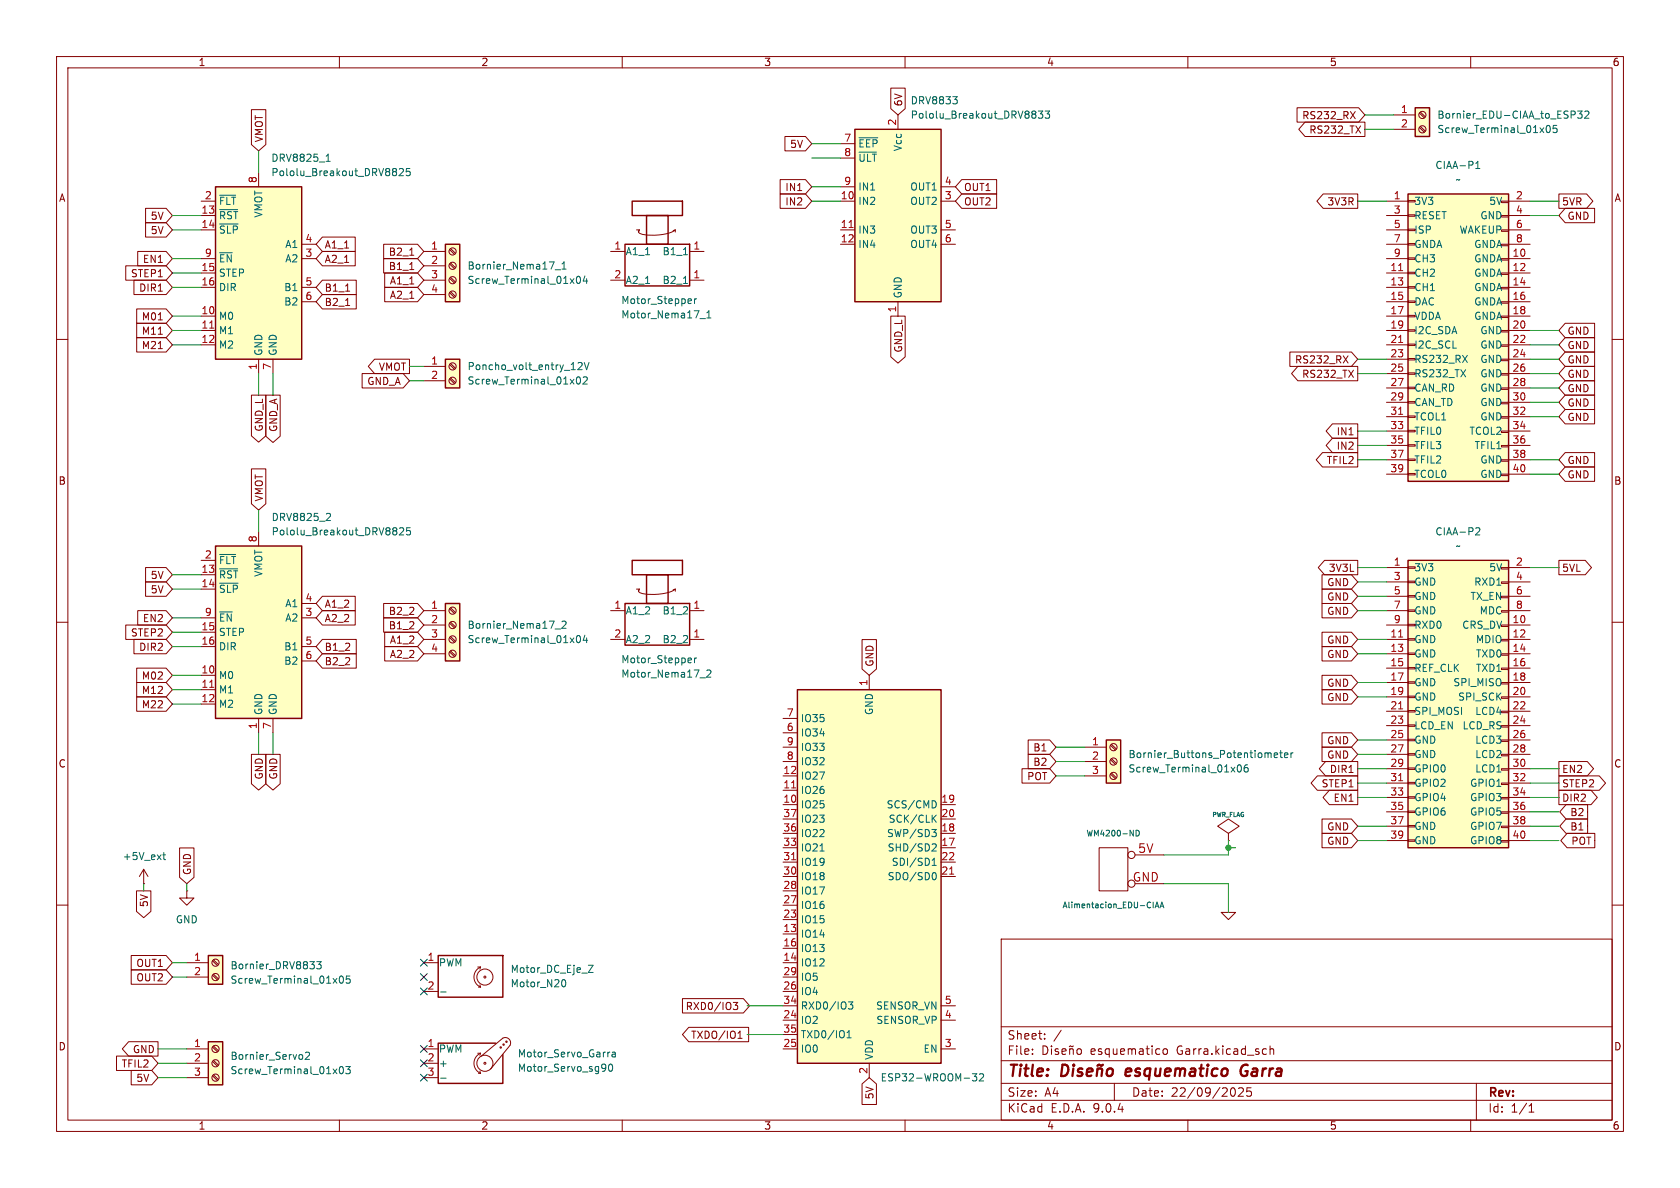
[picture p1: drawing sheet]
<svg xmlns="http://www.w3.org/2000/svg" width="297mm" height="210mm" viewBox="0 0 297 210" stroke-linecap="round" stroke-linejoin="round" font-family="sans-serif">
<defs><g id="words">
<g font-size="2.8" fill="#840000">
<text x="178" y="190.9">Title:</text>
<text x="199.9" y="190.9">esquematico</text>
<text x="221" y="190.9">Garra</text>
</g>
<g font-size="2.1" fill="#a90000">
<text x="200.2" y="156">GND</text>
<text x="201.1" y="150.9">5V</text>
</g>
<g font-size="2.1" fill="#840000">
<text x="178" y="184">Sheet:</text>
<text x="178" y="186.7">File:</text>
<text x="192.8" y="186.7">esquematico</text>
<text x="208.2" y="186.7">Garra.kicad_sch</text>
<text x="178" y="196.9">KiCad</text>
<text x="178" y="194.1">Size:</text>
<text x="184.7" y="194.1">A4</text>
<text x="185.7" y="196.9">E.D.A.</text>
<text x="193.3" y="196.9">9.0.4</text>
<text x="200" y="194.1">Date:</text>
<text x="207" y="194.1">22/09/2025</text>
<text x="263" y="194.3">Rev:</text>
<text x="263" y="196.9">Id:</text>
<text x="267.1" y="196.9">1/1</text>
</g>
<g font-size="1.8" fill="#840000">
<text x="35" y="11.9">1</text>
<text x="85" y="11.9">2</text>
<text x="135" y="11.9">3</text>
<text x="185" y="11.9">4</text>
<text x="235" y="11.9">5</text>
<text x="285" y="11.9">6</text>
<text x="159.7" y="18.9" transform="rotate(-90 159.7 18.9)">6V</text>
<text x="230.1" y="21.3">RS232_RX</text>
<text x="231.4" y="23.8">RS232_TX</text>
<text x="46.7" y="25.2" transform="rotate(-90 46.7 25.2)">VMOT</text>
<text x="139.6" y="26.4">5V</text>
<text x="10.3" y="35.9">A</text>
<text x="138.7" y="34">IN1</text>
<text x="170.3" y="34">OUT1</text>
<text x="285.3" y="35.9">A</text>
<text x="26.5" y="41.6">5V</text>
<text x="26.5" y="39.1">5V</text>
<text x="138.7" y="36.5">IN2</text>
<text x="170.3" y="36.5">OUT2</text>
<text x="234.6" y="36.5">3V3R</text>
<text x="276.1" y="36.5">5VR</text>
<text x="277" y="39.1">GND</text>
<text x="25.2" y="46.7">EN1</text>
<text x="57.3" y="46.7">A2_1</text>
<text x="57.3" y="44.1">A1_1</text>
<text x="68.6" y="47.9">B1_1</text>
<text x="68.6" y="45.4">B2_1</text>
<text x="23" y="49.2">STEP1</text>
<text x="24.5" y="51.8">DIR1</text>
<text x="57.3" y="51.8">B1_1</text>
<text x="68.8" y="50.5">A1_1</text>
<text x="68.8" y="53">A2_1</text>
<text x="25" y="59.4">M11</text>
<text x="25" y="56.8">M01</text>
<text x="57.3" y="54.3">B2_1</text>
<text x="277" y="59.4">GND</text>
<text x="25" y="61.9">M21</text>
<text x="66.9" y="65.7">VMOT</text>
<text x="159.7" y="62.4" transform="rotate(-90 159.7 62.4)">GND_L</text>
<text x="228.8" y="64.5">RS232_RX</text>
<text x="277" y="61.9">GND</text>
<text x="277" y="64.5">GND</text>
<text x="64.8" y="68.3">GND_A</text>
<text x="230.1" y="67">RS232_TX</text>
<text x="277" y="67">GND</text>
<text x="277" y="69.5">GND</text>
<text x="46.7" y="76.4" transform="rotate(-90 46.7 76.4)">GND_L</text>
<text x="49.2" y="76.5" transform="rotate(-90 49.2 76.5)">GND_A</text>
<text x="236.2" y="77.2">IN1</text>
<text x="277" y="74.6">GND</text>
<text x="277" y="72.1">GND</text>
<text x="234.5" y="82.2">TFIL2</text>
<text x="236.2" y="79.7">IN2</text>
<text x="277" y="82.2">GND</text>
<text x="10.3" y="85.9">B</text>
<text x="46.7" y="88.7" transform="rotate(-90 46.7 88.7)">VMOT</text>
<text x="277" y="84.8">GND</text>
<text x="285.3" y="85.9">B</text>
<text x="234.8" y="101.3">3V3L</text>
<text x="276.1" y="101.3">5VL</text>
<text x="26.5" y="102.6">5V</text>
<text x="26.5" y="105.1">5V</text>
<text x="57.3" y="107.6">A1_2</text>
<text x="234.5" y="103.8">GND</text>
<text x="234.5" y="106.4">GND</text>
<text x="23" y="112.7">STEP2</text>
<text x="25.2" y="110.2">EN2</text>
<text x="57.3" y="110.2">A2_2</text>
<text x="68.6" y="111.4">B1_2</text>
<text x="68.6" y="108.9">B2_2</text>
<text x="68.8" y="114">A1_2</text>
<text x="234.5" y="114">GND</text>
<text x="234.5" y="108.9">GND</text>
<text x="24.5" y="115.3">DIR2</text>
<text x="57.3" y="115.3">B1_2</text>
<text x="57.3" y="117.8">B2_2</text>
<text x="68.8" y="116.5">A2_2</text>
<text x="154.6" y="118" transform="rotate(-90 154.6 118)">GND</text>
<text x="234.5" y="116.5">GND</text>
<text x="25" y="125.4">M22</text>
<text x="25" y="122.9">M12</text>
<text x="25" y="120.3">M02</text>
<text x="234.5" y="121.6">GND</text>
<text x="234.5" y="124.1">GND</text>
<text x="234.5" y="131.8">GND</text>
<text x="10.3" y="135.9">C</text>
<text x="46.7" y="137.9" transform="rotate(-90 46.7 137.9)">GND</text>
<text x="49.2" y="137.9" transform="rotate(-90 49.2 137.9)">GND</text>
<text x="182.6" y="135.6">B2</text>
<text x="182.6" y="133">B1</text>
<text x="234.5" y="134.3">GND</text>
<text x="235" y="136.8">DIR1</text>
<text x="276.1" y="136.8">EN2</text>
<text x="285.3" y="135.9">C</text>
<text x="181.5" y="138.1">POT</text>
<text x="233.5" y="139.4">STEP1</text>
<text x="235.7" y="141.9">EN1</text>
<text x="276.1" y="141.9">DIR2</text>
<text x="276.1" y="139.4">STEP2</text>
<text x="234.5" y="147">GND</text>
<text x="234.5" y="149.5">GND</text>
<text x="277.5" y="144.5">B2</text>
<text x="277.5" y="147">B1</text>
<text x="277.7" y="149.5">POT</text>
<text x="34" y="154.8" transform="rotate(-90 34 154.8)">GND</text>
<text x="26.4" y="160.5" transform="rotate(-90 26.4 160.5)">5V</text>
<text x="24" y="173.7">OUT2</text>
<text x="24" y="171.1">OUT1</text>
<text x="121.1" y="178.8">RXD0/IO3</text>
<text x="10.3" y="185.9">D</text>
<text x="122.1" y="183.8">TXDO/IO1</text>
<text x="285.3" y="185.9">D</text>
<text x="21.4" y="188.9">TFIL2</text>
<text x="23.4" y="186.4">GND</text>
<text x="24" y="191.5">5V</text>
<text x="154.6" y="194.4" transform="rotate(-90 154.6 194.4)">5V</text>
<text x="35" y="199.9">1</text>
<text x="85" y="199.9">2</text>
<text x="135" y="199.9">3</text>
<text x="185" y="199.9">4</text>
<text x="235" y="199.9">5</text>
<text x="285" y="199.9">6</text>
</g>
<g font-size="1.8" fill="#a90000">
<text x="158.5" y="22.3" transform="rotate(-90 158.5 22.3)">2</text>
<text x="247.6" y="20.1">1</text>
<text x="247.6" y="22.6">2</text>
<text x="149.2" y="25.1">7</text>
<text x="149.2" y="27.7">8</text>
<text x="36.1" y="35.3">2</text>
<text x="45.5" y="32.5" transform="rotate(-90 45.5 32.5)">8</text>
<text x="148.5" y="35.3">10</text>
<text x="149.2" y="32.8">9</text>
<text x="166.9" y="32.8">4</text>
<text x="166.9" y="35.3">3</text>
<text x="246.3" y="35.3">1</text>
<text x="267.9" y="35.3">2</text>
<text x="35.5" y="37.8">13</text>
<text x="35.5" y="40.4">14</text>
<text x="148.5" y="40.4">11</text>
<text x="166.9" y="40.4">5</text>
<text x="246.3" y="37.8">3</text>
<text x="246.3" y="40.4">5</text>
<text x="267.9" y="37.8">4</text>
<text x="267.9" y="40.4">6</text>
<text x="36.1" y="45.5">9</text>
<text x="53.9" y="42.9">4</text>
<text x="53.9" y="45.5">3</text>
<text x="76.1" y="44.2">1</text>
<text x="76.1" y="46.7">2</text>
<text x="108.5" y="44.2">1</text>
<text x="122.5" y="44.2">1</text>
<text x="148.5" y="42.9">12</text>
<text x="166.9" y="42.9">6</text>
<text x="246.3" y="42.9">7</text>
<text x="246.3" y="45.5">9</text>
<text x="267.3" y="45.5">10</text>
<text x="267.9" y="42.9">8</text>
<text x="35.5" y="48">15</text>
<text x="35.5" y="50.5">16</text>
<text x="53.9" y="50.5">5</text>
<text x="53.9" y="53.1">6</text>
<text x="76.1" y="49.3">3</text>
<text x="76.1" y="51.8">4</text>
<text x="108.5" y="49.3">2</text>
<text x="122.5" y="49.3">1</text>
<text x="245.7" y="48">11</text>
<text x="245.7" y="50.5">13</text>
<text x="245.7" y="53.1">15</text>
<text x="267.3" y="48">12</text>
<text x="267.3" y="50.5">14</text>
<text x="267.3" y="53.1">16</text>
<text x="35.5" y="55.6">10</text>
<text x="35.5" y="58.2">11</text>
<text x="158.5" y="55.3" transform="rotate(-90 158.5 55.3)">1</text>
<text x="245.7" y="55.6">17</text>
<text x="245.7" y="58.2">19</text>
<text x="267.3" y="55.6">18</text>
<text x="267.3" y="58.2">20</text>
<text x="35.5" y="60.7">12</text>
<text x="45.5" y="65.5" transform="rotate(-90 45.5 65.5)">1</text>
<text x="48" y="65.5" transform="rotate(-90 48 65.5)">7</text>
<text x="76.1" y="64.5">1</text>
<text x="245.7" y="60.7">21</text>
<text x="245.7" y="63.2">23</text>
<text x="245.7" y="65.8">25</text>
<text x="267.3" y="60.7">22</text>
<text x="267.3" y="63.2">24</text>
<text x="267.3" y="65.8">26</text>
<text x="76.1" y="67.1">2</text>
<text x="245.7" y="68.3">27</text>
<text x="245.7" y="70.9">29</text>
<text x="267.3" y="68.3">28</text>
<text x="267.3" y="70.9">30</text>
<text x="245.7" y="73.4">31</text>
<text x="245.7" y="75.9">33</text>
<text x="267.3" y="73.4">32</text>
<text x="267.3" y="75.9">34</text>
<text x="245.7" y="78.5">35</text>
<text x="245.7" y="81">37</text>
<text x="245.7" y="83.6">39</text>
<text x="267.3" y="78.5">36</text>
<text x="267.3" y="81">38</text>
<text x="267.3" y="83.6">40</text>
<text x="45.5" y="96" transform="rotate(-90 45.5 96)">8</text>
<text x="35.5" y="101.3">13</text>
<text x="36.1" y="98.8">2</text>
<text x="246.3" y="100.1">1</text>
<text x="267.9" y="100.1">2</text>
<text x="35.5" y="103.9">14</text>
<text x="53.9" y="106.4">4</text>
<text x="76.1" y="107.7">1</text>
<text x="108.5" y="107.7">1</text>
<text x="122.5" y="107.7">1</text>
<text x="246.3" y="102.6">3</text>
<text x="246.3" y="105.2">5</text>
<text x="246.3" y="107.7">7</text>
<text x="267.9" y="102.6">4</text>
<text x="267.9" y="105.2">6</text>
<text x="267.9" y="107.7">8</text>
<text x="35.5" y="111.5">15</text>
<text x="36.1" y="109">9</text>
<text x="53.9" y="109">3</text>
<text x="76.1" y="110.2">2</text>
<text x="76.1" y="112.8">3</text>
<text x="108.5" y="112.8">2</text>
<text x="122.5" y="112.8">1</text>
<text x="245.7" y="112.8">11</text>
<text x="246.3" y="110.2">9</text>
<text x="267.3" y="110.2">10</text>
<text x="267.3" y="112.8">12</text>
<text x="35.5" y="114">16</text>
<text x="35.5" y="119.1">10</text>
<text x="53.9" y="114">5</text>
<text x="53.9" y="116.6">6</text>
<text x="76.1" y="115.3">4</text>
<text x="245.7" y="115.3">13</text>
<text x="245.7" y="117.9">15</text>
<text x="267.3" y="115.3">14</text>
<text x="267.3" y="117.9">16</text>
<text x="35.5" y="121.7">11</text>
<text x="35.5" y="124.2">12</text>
<text x="153.4" y="121.4" transform="rotate(-90 153.4 121.4)">1</text>
<text x="245.7" y="120.4">17</text>
<text x="245.7" y="122.9">19</text>
<text x="245.7" y="125.5">21</text>
<text x="267.3" y="120.4">18</text>
<text x="267.3" y="122.9">20</text>
<text x="267.3" y="125.5">22</text>
<text x="45.5" y="129" transform="rotate(-90 45.5 129)">1</text>
<text x="48" y="129" transform="rotate(-90 48 129)">7</text>
<text x="139" y="131.8">9</text>
<text x="139" y="129.3">6</text>
<text x="139" y="126.7">7</text>
<text x="193" y="131.8">1</text>
<text x="245.7" y="128">23</text>
<text x="245.7" y="130.6">25</text>
<text x="267.3" y="128">24</text>
<text x="267.3" y="130.6">26</text>
<text x="138.4" y="136.9">12</text>
<text x="139" y="134.4">8</text>
<text x="193" y="134.4">2</text>
<text x="193" y="136.9">3</text>
<text x="245.7" y="133.1">27</text>
<text x="245.7" y="135.6">29</text>
<text x="267.3" y="133.1">28</text>
<text x="267.3" y="135.6">30</text>
<text x="138.4" y="142">10</text>
<text x="138.4" y="139.4">11</text>
<text x="166.3" y="142">19</text>
<text x="245.7" y="138.2">31</text>
<text x="245.7" y="140.7">33</text>
<text x="245.7" y="143.3">35</text>
<text x="267.3" y="138.2">32</text>
<text x="267.3" y="140.7">34</text>
<text x="267.3" y="143.3">36</text>
<text x="138.4" y="149.6">33</text>
<text x="138.4" y="147.1">36</text>
<text x="138.4" y="144.5">37</text>
<text x="166.3" y="149.6">17</text>
<text x="166.3" y="147.1">18</text>
<text x="166.3" y="144.5">20</text>
<text x="245.7" y="145.8">37</text>
<text x="245.7" y="148.3">39</text>
<text x="267.3" y="145.8">38</text>
<text x="267.3" y="148.3">40</text>
<text x="138.4" y="154.7">30</text>
<text x="138.4" y="152.1">31</text>
<text x="166.3" y="154.7">21</text>
<text x="166.3" y="152.1">22</text>
<text x="138.4" y="159.8">27</text>
<text x="138.4" y="157.2">28</text>
<text x="138.4" y="167.4">16</text>
<text x="138.4" y="164.8">13</text>
<text x="138.4" y="162.3">23</text>
<text x="34.2" y="169.9">1</text>
<text x="34.2" y="172.5">2</text>
<text x="75.5" y="169.9">1</text>
<text x="138.4" y="172.5">29</text>
<text x="138.4" y="169.9">14</text>
<text x="75.5" y="175">2</text>
<text x="138.4" y="177.5">34</text>
<text x="138.4" y="175">26</text>
<text x="166.9" y="177.5">5</text>
<text x="34.2" y="185.2">1</text>
<text x="75.5" y="185.2">1</text>
<text x="138.4" y="185.2">25</text>
<text x="138.4" y="182.6">35</text>
<text x="138.4" y="180.1">24</text>
<text x="166.9" y="185.2">3</text>
<text x="166.9" y="180.1">4</text>
<text x="34.2" y="187.7">2</text>
<text x="34.2" y="190.2">3</text>
<text x="75.5" y="187.7">2</text>
<text x="75.5" y="190.2">3</text>
<text x="153.4" y="189.9" transform="rotate(-90 153.4 189.9)">2</text>
</g>
<g font-size="1.8" fill="#006464">
<text x="160.9" y="18.6">DRV8833</text>
<text x="160.9" y="21.2">Pololu_Breakout_DRV8833</text>
<text x="254" y="21.2">Bornier_EDU-CIAA_to_ESP32</text>
<text x="254" y="23.7">Screw_Terminal_01x05</text>
<text x="47.9" y="28.8">DRV8825_1</text>
<text x="151.6" y="26.3">~{EEP}</text>
<text x="151.6" y="28.8">~{ULT}</text>
<text x="159.6" y="26.8" transform="rotate(-90 159.6 26.8)">Vcc</text>
<text x="47.9" y="31.3">Pololu_Breakout_DRV8825</text>
<text x="151.6" y="33.9">IN1</text>
<text x="160.8" y="33.9">OUT1</text>
<text x="253.7" y="30.1">CIAA-P1</text>
<text x="257.3" y="32.6">~</text>
<text x="38.6" y="36.4">~{FLT}</text>
<text x="38.6" y="39">~{RST}</text>
<text x="38.6" y="41.5">~{SLP}</text>
<text x="46.6" y="38.6" transform="rotate(-90 46.6 38.6)">VMOT</text>
<text x="151.6" y="36.4">IN2</text>
<text x="151.6" y="41.5">IN3</text>
<text x="160.8" y="36.4">OUT2</text>
<text x="160.8" y="41.5">OUT3</text>
<text x="249.9" y="36.4">3V3</text>
<text x="249.9" y="39">RESET</text>
<text x="249.9" y="41.5">ISP</text>
<text x="257.9" y="41.5">WAKEUP</text>
<text x="261.6" y="39">GND</text>
<text x="263.2" y="36.4">5V</text>
<text x="38.6" y="46.6">~{EN}</text>
<text x="50.3" y="44">A1</text>
<text x="50.3" y="46.6">A2</text>
<text x="82.6" y="47.9">Bornier_Nema17_1</text>
<text x="110.5" y="45.3">A1_1</text>
<text x="117" y="45.3">B1_1</text>
<text x="151.6" y="44">IN4</text>
<text x="160.8" y="44">OUT4</text>
<text x="249.9" y="44">GNDA</text>
<text x="249.9" y="46.6">CH3</text>
<text x="260.5" y="44">GNDA</text>
<text x="260.5" y="46.6">GNDA</text>
<text x="38.6" y="49.1">STEP</text>
<text x="38.6" y="51.7">DIR</text>
<text x="50.1" y="51.7">B1</text>
<text x="82.6" y="50.4">Screw_Terminal_01x04</text>
<text x="109.7" y="53.9">Motor_Stepper</text>
<text x="110.5" y="50.4">A2_1</text>
<text x="117" y="50.4">B2_1</text>
<text x="159.6" y="52.8" transform="rotate(-90 159.6 52.8)">GND</text>
<text x="249.9" y="49.1">CH2</text>
<text x="249.9" y="51.7">CH1</text>
<text x="260.5" y="49.1">GNDA</text>
<text x="260.5" y="51.7">GNDA</text>
<text x="38.6" y="56.7">M0</text>
<text x="38.6" y="59.3">M1</text>
<text x="50.1" y="54.2">B2</text>
<text x="109.7" y="56.5">Motor_Nema17_1</text>
<text x="249.9" y="54.2">DAC</text>
<text x="249.9" y="56.7">VDDA</text>
<text x="249.9" y="59.3">I2C_SDA</text>
<text x="260.5" y="54.2">GNDA</text>
<text x="260.5" y="56.7">GNDA</text>
<text x="261.6" y="59.3">GND</text>
<text x="38.6" y="61.8">M2</text>
<text x="46.6" y="63" transform="rotate(-90 46.6 63)">GND</text>
<text x="49.1" y="63" transform="rotate(-90 49.1 63)">GND</text>
<text x="82.6" y="65.6">Poncho_volt_entry_12V</text>
<text x="249.9" y="61.8">I2C_SCL</text>
<text x="249.9" y="64.4">RS232_RX</text>
<text x="261.6" y="61.8">GND</text>
<text x="261.6" y="64.4">GND</text>
<text x="82.6" y="68.2">Screw_Terminal_01x02</text>
<text x="249.9" y="66.9">RS232_TX</text>
<text x="249.9" y="69.4">CAN_RD</text>
<text x="249.9" y="72">CAN_TD</text>
<text x="261.6" y="66.9">GND</text>
<text x="261.6" y="69.4">GND</text>
<text x="261.6" y="72">GND</text>
<text x="249.9" y="74.5">TCOL1</text>
<text x="249.9" y="77.1">TFIL0</text>
<text x="259.7" y="77.1">TCOL2</text>
<text x="261.6" y="74.5">GND</text>
<text x="249.9" y="79.6">TFIL3</text>
<text x="249.9" y="82.1">TFIL2</text>
<text x="260.6" y="79.6">TFIL1</text>
<text x="261.6" y="82.1">GND</text>
<text x="249.9" y="84.7">TCOL0</text>
<text x="261.6" y="84.7">GND</text>
<text x="47.9" y="92.3">DRV8825_2</text>
<text x="47.9" y="94.8">Pololu_Breakout_DRV8825</text>
<text x="253.7" y="94.8">CIAA-P2</text>
<text x="38.6" y="99.9">~{FLT}</text>
<text x="249.9" y="101.2">3V3</text>
<text x="257.3" y="97.4">~</text>
<text x="263.2" y="101.2">5V</text>
<text x="38.6" y="102.5">~{RST}</text>
<text x="38.6" y="105">~{SLP}</text>
<text x="46.6" y="102.1" transform="rotate(-90 46.6 102.1)">VMOT</text>
<text x="50.3" y="107.5">A1</text>
<text x="249.9" y="103.7">GND</text>
<text x="249.9" y="106.3">GND</text>
<text x="259.9" y="106.3">TX_EN</text>
<text x="260.5" y="103.7">RXD1</text>
<text x="38.6" y="110.1">~{EN}</text>
<text x="38.6" y="112.6">STEP</text>
<text x="50.3" y="110.1">A2</text>
<text x="82.6" y="111.4">Bornier_Nema17_2</text>
<text x="82.6" y="113.9">Screw_Terminal_01x04</text>
<text x="110.5" y="108.8">A1_2</text>
<text x="110.5" y="113.9">A2_2</text>
<text x="117" y="108.8">B1_2</text>
<text x="117" y="113.9">B2_2</text>
<text x="249.9" y="108.8">GND</text>
<text x="249.9" y="111.4">RXD0</text>
<text x="249.9" y="113.9">GND</text>
<text x="258.4" y="111.4">CRS_DV</text>
<text x="260.8" y="113.9">MDIO</text>
<text x="261.5" y="108.8">MDC</text>
<text x="38.6" y="115.2">DIR</text>
<text x="50.1" y="115.2">B1</text>
<text x="50.1" y="117.7">B2</text>
<text x="109.7" y="117.4">Motor_Stepper</text>
<text x="109.7" y="120">Motor_Nema17_2</text>
<text x="249.9" y="116.4">GND</text>
<text x="249.9" y="119">REF_CLK</text>
<text x="260.8" y="116.4">TXD0</text>
<text x="260.8" y="119">TXD1</text>
<text x="38.6" y="120.2">M0</text>
<text x="38.6" y="122.8">M1</text>
<text x="38.6" y="125.3">M2</text>
<text x="249.9" y="121.5">GND</text>
<text x="249.9" y="124.1">GND</text>
<text x="256.8" y="121.5">SPI_MISO</text>
<text x="257.7" y="124.1">SPI_SCK</text>
<text x="46.6" y="126.5" transform="rotate(-90 46.6 126.5)">GND</text>
<text x="49.1" y="126.5" transform="rotate(-90 49.1 126.5)">GND</text>
<text x="141.5" y="130.4">IO34</text>
<text x="141.5" y="127.9">IO35</text>
<text x="154.5" y="126.5" transform="rotate(-90 154.5 126.5)">GND</text>
<text x="249.9" y="126.6">SPI_MOSI</text>
<text x="249.9" y="129.1">LCD_EN</text>
<text x="249.9" y="131.7">GND</text>
<text x="258.5" y="129.1">LCD_RS</text>
<text x="260.7" y="126.6">LCD4</text>
<text x="260.7" y="131.7">LCD3</text>
<text x="141.5" y="135.5">IO32</text>
<text x="141.5" y="132.9">IO33</text>
<text x="199.4" y="134.2">Bornier_Buttons_Potentiometer</text>
<text x="199.4" y="136.8">Screw_Terminal_01x06</text>
<text x="249.9" y="134.2">GND</text>
<text x="249.9" y="136.8">GPIO0</text>
<text x="260.7" y="134.2">LCD2</text>
<text x="260.7" y="136.8">LCD1</text>
<text x="141.5" y="143.1">IO25</text>
<text x="141.5" y="140.6">IO26</text>
<text x="141.5" y="138">IO27</text>
<text x="156.6" y="143.1">SCS/CMD</text>
<text x="249.9" y="139.3">GPIO2</text>
<text x="249.9" y="141.8">GPIO4</text>
<text x="259.8" y="139.3">GPIO1</text>
<text x="259.8" y="141.8">GPIO3</text>
<text x="141.5" y="148.2">IO22</text>
<text x="141.5" y="145.6">IO23</text>
<text x="156.7" y="148.2">SWP/SD3</text>
<text x="157" y="145.6">SCK/CLK</text>
<text x="249.9" y="144.4">GPIO6</text>
<text x="249.9" y="146.9">GND</text>
<text x="249.9" y="149.5">GND</text>
<text x="259.8" y="144.4">GPIO5</text>
<text x="259.8" y="146.9">GPIO7</text>
<text x="259.8" y="149.5">GPIO8</text>
<text x="21.6" y="152.2">+5V_ext</text>
<text x="141.5" y="155.8">IO18</text>
<text x="141.5" y="153.3">IO19</text>
<text x="141.5" y="150.7">IO21</text>
<text x="156.8" y="155.8">SDO/SD0</text>
<text x="156.8" y="150.7">SHD/SD2</text>
<text x="157.6" y="153.3">SDI/SD1</text>
<text x="141.5" y="160.9">IO16</text>
<text x="141.5" y="158.3">IO17</text>
<text x="31" y="163.4">GND</text>
<text x="141.5" y="166">IO14</text>
<text x="141.5" y="163.4">IO15</text>
<text x="40.6" y="171.6">Bornier_DRV8833</text>
<text x="77.5" y="171">PWM</text>
<text x="90.2" y="172.2">Motor_DC_Eje_Z</text>
<text x="141.5" y="173.6">IO5</text>
<text x="141.5" y="171">IO12</text>
<text x="141.5" y="168.5">IO13</text>
<text x="40.6" y="174.1">Screw_Terminal_01x05</text>
<text x="90.2" y="174.7">Motor_N20</text>
<text x="141.5" y="178.7">RXD0/IO3</text>
<text x="141.5" y="176.1">IO4</text>
<text x="154.8" y="178.7">SENSOR_VN</text>
<text x="141.5" y="183.7">TXD0/IO1</text>
<text x="141.5" y="181.2">IO2</text>
<text x="154.8" y="181.2">SENSOR_VP</text>
<text x="40.6" y="187.6">Bornier_Servo2</text>
<text x="40.6" y="190.1">Screw_Terminal_01x03</text>
<text x="77.5" y="186.3">PWM</text>
<text x="77.5" y="188.8">+</text>
<text x="91.4" y="189.7">Motor_Servo_sg90</text>
<text x="91.4" y="187.1">Motor_Servo_Garra</text>
<text x="141.5" y="186.3">IO0</text>
<text x="154.5" y="187.5" transform="rotate(-90 154.5 187.5)">VDD</text>
<text x="155.6" y="191.4">ESP32-WROOM-32</text>
<text x="163.2" y="186.3">EN</text>
</g>
<g font-size="1.4" fill="#006464">
<text x="192" y="148.1">WM4200-ND</text>
<text x="187.7" y="160.8">Alimentacion_EDU-CIAA</text>
</g>
<text font-size="1.1" fill="#006464" x="214.2" y="144.6">PWR_FLAG</text>
</g></defs>
<g fill="none" stroke="#840000" stroke-width=".18">
<path d="M10 10h277v190h-277zM12 12h273v186h-273zM60 10v2M110 10v2M160 10v2M210 10v2M260 10v2M10 60h2M285 60h2M10 110h2M285 110h2M10 160h2"/>
<path d="M177 166h108v32h-108zM285 160h2M60 198v2M110 198v2M160 198v2M177 194.5h108M177 191.5h108M177 187.5h108M177 181.5h108M182.5 186.3v.1M182.5 185.5v.1M184.4 184.9a.76 .76 0 0 1 .9 .7 .76 .76 0 0 1-.9 .8z"/>
<path d="M184.7 183.6v.1M184.7 182.8v.1M185.9 184.9v.1M185.9 185.4v1M187.1 185.5l-.4-.1-.2 .2 .1 .2 .5 .2v.3h-.6M187.6 182.1l-1.3 2M187.7 185.9l.8-.1-.1-.3-.4-.1-.3 .2 .1 .7h.6M189.1 185.5l.2-.1 .4 .1v.9M189.1 185.4v1M189.7 184.9l-.2 .1-.3-.1-.2 .1M190.5 185.5l.4-.1 .3 .3v.4l-.3 .3-.4-.1-.1-.2v-.4zM197 191.5v3"/>
<path d="M205.7 185.5l.4-.1 .3 .3v.4l-.3 .3-.4-.1-.1-.2v-.4zM210 198v2M218 192.3a.94 .94 0 0 1 0 1.5M219 192.4l.5-.1 .2 .1 .1 .3-.9 1.1h.9M221.2 192.3h-.7l-.1 .7 .2-.1h.5l.1 .3v.5l-.2 .1-.6-.1M224.5 185.5l.2-.1 .4 .1 .1 .9M224.5 184.9v1.5M260 198v2M261 191.5v6.5M270.3 196.6h.9M270.3 195.5l.4-.4v1.5"/>
</g>
<g fill="none" stroke="#840000" stroke-width=".4">
<path d="M187.8 188.2h.5a1.08 1.08 0 0 1 .6 1.1 1.08 1.08 0 0 1-.8 .9h-.5zM189.8 188.9l-.2 1.3M189.8 188.2v.2M189.8 188.2l-.1 .1 .1 .1M189.8 188.2l.1 .1-.1 .1M191.4 189a.49 .49 0 0 0-.8 .3v.1l.7 .2v.3l-.3 .3-.5-.1M192.1 189.5l1-.1v-.4l-.2-.1-.6 .1-.2 .9 .2 .3 .6-.1M194 189.1a.49 .49 0 0 1 .9 .1l-.2 1M194 188.9l-.1 1.3M195 188.2l-.3 .2-.4-.2-.3 .2M195.8 189.1a.52 .52 0 0 1 .6-.2 .52 .52 0 0 1 .4 .4l-.1 .5a.55 .55 0 0 1-.5 .4 .55 .55 0 0 1-.6-.4zM199.2 189l-.2 .9 .2 .3"/>
<path d="M200 189.4l-1 .1M220.2 189.4h.4M220.4 188.2a1.13 1.13 0 0 0-1 .7 1.13 1.13 0 0 0 .2 1.2l.3 .1 .5-.1"/>
</g>
<path d="M151.1 22.9h15.3v30.4h-15.3z" fill="#ffffc2"/>
<path d="M151.1 22.9h15.3v30.4h-15.3z" fill="none" stroke="#840000" stroke-width=".25"/>
<path d="M148.6 25.4h2.5M148.6 27.9h2.5M148.6 33h2.5M148.6 35.6h2.5M158.7 20.3v2.6M166.4 33h2.5M166.4 35.6h2.5M148.6 40.6h2.5M148.6 43.2h2.5M158.7 53.3v2.6M166.4 40.6h2.5M166.4 43.2h2.5" fill="none" stroke="#840000" stroke-width=".18"/>
<path d="M168.4 17.1h.8l-.4 .5M169.1 17.6l.1 .2-.1 .5M183.1 19.8v.3M183.6 19.6h.7l-.4 .5 .4 .1v.6l-.2 .1-.5-.1M184.8 19.6h.8l-.5 .5 .4 .1v.6l-.2 .1-.5-.1M151.9 24.4h3.3M151.9 26.9h3M183.1 20.3v.5" fill="none" stroke="#006464" stroke-width=".18"/>
<path d="M150.1 40.2h.7" fill="none" stroke="#a90000" stroke-width=".18"/>
<path d="M78.7 106.7h2.6v10.1h-2.6z" fill="#ffffc2"/>
<path d="M78.7 106.7h2.6v10.1h-2.6z" fill="none" stroke="#840000" stroke-width=".25"/>
<g fill="none" stroke="#840000" stroke-width=".18">
<path d="M74.9 108h3.8M74.9 110.5h3.8M74.9 113h3.8M74.9 115.6h3.8M79.5 107.6l.8 .9M79.5 110.2l.8 .8M79.5 112.7l.8 .8M79.5 115.2l.8 .9M79.7 107.4l.8 .9M79.7 110l.8 .8M79.7 112.5l.8 .9M79.7 115.1l.8 .8"/>
<circle cx="80" cy="113" r=".63"/>
<circle cx="80" cy="107.9" r=".63"/>
<circle cx="80" cy="115.6" r=".63"/>
<circle cx="80" cy="110.5" r=".63"/>
</g>
<path d="M98.1 111.2h1M99.4 109.9l.4-.1 .3 .4-.8 .9h.8M102 112.5l.2-.2a.68 .68 0 0 1 .4 .7 .68 .68 0 0 1-.4 .6l-.2-.1-.1-.4zM103.4 112.3l-.3 .9h.8M103.7 112.8v.8" fill="none" stroke="#006464" stroke-width=".18"/>
<path d="M36.8 168.9h2.6v5.1h-2.6z" fill="#ffffc2"/>
<path d="M36.8 168.9h2.6v5.1h-2.6z" fill="none" stroke="#840000" stroke-width=".25"/>
<g fill="none" stroke="#840000" stroke-width=".18">
<path d="M33 170.2h3.8M33 172.7h3.8M37.6 169.8l.8 .9M37.6 172.4l.8 .8M37.7 169.7l.9 .8M37.7 172.2l.9 .9"/>
<circle cx="38.1" cy="170.2" r=".63"/>
<circle cx="38.1" cy="172.7" r=".63"/>
</g>
<path d="M54.8 170h.8l-.5 .5M55.5 170.6v.5M56 170h.8l-.4 .5 .3 .1v.5l-.2 .2-.5-.2M60.1 172.7l.2-.2a.68 .68 0 0 1 .4 .7 .68 .68 0 0 1-.4 .6l-.2-.1-.1-.4zM61.9 172.5h-.6l-.1 .6 .2-.1 .4 .1 .1 .2v.4l-.2 .1-.5-.1" fill="none" stroke="#006464" stroke-width=".18"/>
<path d="M36.8 184.2h2.6v7.6h-2.6z" fill="#ffffc2"/>
<path d="M36.8 184.2h2.6v7.6h-2.6z" fill="none" stroke="#840000" stroke-width=".25"/>
<g fill="none" stroke="#840000" stroke-width=".18">
<path d="M33 185.4h3.8M33 188h3.8M33 190.5h3.8M37.6 185.1l.8 .8M37.6 187.6l.8 .9M37.6 190.2l.8 .8M37.7 184.9l.9 .9M37.7 187.5l.9 .8M37.7 190l.9 .8"/>
<circle cx="38.1" cy="188" r=".63"/>
<circle cx="38.1" cy="185.4" r=".63"/>
<circle cx="38.1" cy="190.5" r=".63"/>
</g>
<path d="M53.5 186.5v.6M54 186.1l.5-.1 .2 .4-.8 .9h.8M60.2 188.6l.1-.1a.68 .68 0 0 1 .4 .7 .68 .68 0 0 1-.4 .6 .84 .84 0 0 1-.1-1.2zM61.1 188.5h.8l-.4 .5 .4 .1v.6l-.2 .1-.6-.1" fill="none" stroke="#006464" stroke-width=".18"/>
<path d="M38.1 33h15.2v30.5h-15.2z" fill="#ffffc2"/>
<path d="M38.1 33h15.2v30.5h-15.2z" fill="none" stroke="#840000" stroke-width=".25"/>
<g fill="none" stroke="#840000" stroke-width=".18">
<path d="M35.6 35.6h2.5M35.6 38.1h2.5M45.7 30.5v2.5M35.6 40.6h2.5M35.6 45.7h2.5M35.6 48.3h2.5M35.6 50.8h2.5M35.6 55.9h2.5M35.6 58.4h2.5M53.3 45.7h2.6M53.3 50.8h2.6M53.3 43.2h2.6"/>
<path d="M53.3 53.3h2.6M35.6 61h2.5M45.7 63.5v2.5M48.3 63.5v2.5M25.4 156.2h.1M25.4 153.7l-.8 1.2M25.4 153.7l.8 1.2M25.4 153.7v2.5M33 157.5v1.3h1.3l-1.3 1.2-1.3-1.2h1.3M33 157.5h.1"/>
</g>
<path d="M38.8 34.5h2.9M38.8 37.1h3.2M38.8 39.6h3.3M57.7 28.5h.7M57.8 27.6l.2-.4v1.3M70 29.9l.1 .1-.1 .3M70 30.4l.1 .2-.1 .4M70.6 29.9l.5-.1 .2 .4-.8 .9h.8M72.5 29.8h-.6l-.1 .6 .2-.1h.4l.1 .2v.4l-.2 .2-.5-.2M38.8 44.7h2.3M28.8 151.1h.5M29 150.7v1.1l.3 .2" fill="none" stroke="#006464" stroke-width=".18"/>
<path d="M37.1 58h.7" fill="none" stroke="#a90000" stroke-width=".18"/>
<path d="M248.9 99.1h17.8v50.8h-17.8z" fill="#ffffc2"/>
<path d="M248.9 99.1h17.8v50.8h-17.8z" fill="none" stroke="#840000" stroke-width=".25"/>
<g fill="none" stroke="#840000" stroke-width=".18">
<path d="M245.1 100.3h3.8M245.1 102.9h3.8M245.1 105.4h3.8M245.1 108h3.8M245.1 110.5h3.8M245.1 113h3.8M245.1 115.6h3.8M245.1 118.1h3.8M248.9 100.2h1.3v.3h-1.3zM248.9 102.7h1.3v.3h-1.3zM248.9 105.3h1.3v.2h-1.3zM248.9 107.8h1.3v.3h-1.3z"/>
<path d="M248.9 110.4h1.3v.2h-1.3zM248.9 112.9h1.3v.3h-1.3zM248.9 115.4h1.3v.3h-1.3zM248.9 118h1.3v.2h-1.3zM265.4 100.3h1.3v.3h-1.3zM265.4 102.9h1.3v.2h-1.3zM265.4 105.4h1.3v.3h-1.3zM265.4 108h1.3v.2h-1.3zM265.4 110.5h1.3v.2h-1.3zM265.4 113h1.3v.3h-1.3zM265.4 115.6h1.3v.2h-1.3zM265.4 118.1h1.3v.3h-1.3z"/>
<path d="M266.7 100.3h3.8M266.7 102.9h3.8M266.7 105.4h3.8M266.7 108h3.8M266.7 110.5h3.8M266.7 113h3.8M266.7 115.6h3.8M266.7 118.1h3.8M245.1 120.7h3.8M245.1 123.2h3.8M245.1 125.7h3.8M245.1 128.3h3.8"/>
<path d="M245.1 130.8h3.8M245.1 133.4h3.8M245.1 135.9h3.8M245.1 138.4h3.8M248.9 120.5h1.3v.3h-1.3zM248.9 123.1h1.3v.2h-1.3zM248.9 125.6h1.3v.3h-1.3zM248.9 128.1h1.3v.3h-1.3zM248.9 130.7h1.3v.2h-1.3zM248.9 133.2h1.3v.3h-1.3zM248.9 135.8h1.3v.2h-1.3zM248.9 138.3h1.3v.3h-1.3z"/>
<path d="M265.4 123.2h1.3v.2h-1.3zM265.4 120.7h1.3v.2h-1.3zM265.4 125.7h1.3v.3h-1.3zM265.4 128.3h1.3v.2h-1.3zM265.4 130.8h1.3v.3h-1.3zM265.4 133.4h1.3v.2h-1.3zM265.4 135.9h1.3v.2h-1.3zM265.4 138.4h1.3v.3h-1.3zM266.7 120.7h3.8M266.7 123.2h3.8M266.7 125.7h3.8M266.7 128.3h3.8"/>
<path d="M266.7 130.8h3.8M266.7 133.4h3.8M266.7 135.9h3.8M266.7 138.4h3.8M245.1 141h3.8M245.1 143.5h3.8M245.1 146.1h3.8M245.1 148.6h3.8M248.9 140.8h1.3v.3h-1.3zM248.9 143.4h1.3v.2h-1.3zM248.9 145.9h1.3v.3h-1.3zM248.9 148.5h1.3v.2h-1.3z"/>
<path d="M265.4 141h1.3v.2h-1.3zM265.4 143.5h1.3v.3h-1.3zM265.4 146.1h1.3v.2h-1.3zM265.4 148.6h1.3v.2h-1.3zM266.7 141h3.8M266.7 143.5h3.8M266.7 146.1h3.8M266.7 148.6h3.8"/>
</g>
<path d="M247.3 112.6h.7M247.3 125.3h.7M247.3 138h.7" fill="none" stroke="#a90000" stroke-width=".18"/>
<path d="M261 93.4l.4-.1 .2 .4-.8 .9h.8" fill="none" stroke="#006464" stroke-width=".18"/>
<path d="M78.7 43.2h2.6v10.1h-2.6z" fill="#ffffc2"/>
<path d="M78.7 43.2h2.6v10.1h-2.6z" fill="none" stroke="#840000" stroke-width=".25"/>
<g fill="none" stroke="#840000" stroke-width=".18">
<path d="M74.9 44.5h3.8M74.9 47h3.8M74.9 49.5h3.8M74.9 52.1h3.8M79.5 44.1l.8 .9M79.5 46.7l.8 .8M79.5 49.2l.8 .8M79.5 51.7l.8 .9M79.7 43.9l.8 .9M79.7 46.5l.8 .8M79.7 49l.8 .9M79.7 51.6l.8 .8"/>
<circle cx="80" cy="44.4" r=".63"/>
<circle cx="80" cy="49.5" r=".63"/>
<circle cx="80" cy="47" r=".63"/>
<circle cx="80" cy="52.1" r=".63"/>
</g>
<path d="M98.1 47.7h1M99.4 47.6h.7M99.4 46.7l.3-.4v1.3M102 49l.2-.2a.68 .68 0 0 1 .4 .7 .68 .68 0 0 1-.4 .6l-.2-.1-.1-.4zM103.4 48.8l-.3 .9h.8M103.7 49.3v.8" fill="none" stroke="#006464" stroke-width=".18"/>
<path d="M78.7 63.5h2.6v5.1h-2.6z" fill="#ffffc2"/>
<path d="M78.7 63.5h2.6v5.1h-2.6zM77.5 168.9h11.4v7.4h-11.4z" fill="none" stroke="#840000" stroke-width=".25"/>
<g fill="none" stroke="#840000" stroke-width=".18">
<path d="M74.9 64.8h3.8M74.9 67.3h3.8M79.5 64.4l.8 .9M79.5 67l.8 .8M79.7 64.3l.8 .8M79.7 66.8l.8 .8M74.9 170.2h2.6M74.9 175.3h2.6M84.5 170.9h.5M84.6 174.5h.4M84.8 174.1l.2 .4M85 170.9a1.93 1.93 0 0 0-1.2 1.8 1.93 1.93 0 0 0 1.2 1.8"/>
<path d="M85 170.9l-.2 .4"/>
<circle cx="80" cy="67.3" r=".63"/>
<circle cx="80" cy="64.8" r=".63"/>
<circle cx="85.7" cy="172.7" r=".18"/>
<circle cx="85.7" cy="172.7" r="1.42"/>
</g>
<path d="M102 66.7l.2-.1a.68 .68 0 0 1 .4 .7 .68 .68 0 0 1-.4 .6l-.2-.1-.1-.4zM102.2 64.2l.5-.1 .2 .3-.8 .9h.8M103.1 66.7l.5-.1 .2 .4-.8 .9h.8M103.3 64.1l.4 1.2 .4-1.2M77.9 175.4h1M99.6 173.2h-.1M99.7 173.2a.72 .72 0 0 1-.1 1.2h-.1M104 170.6h.9l-.9 1.3h.9" fill="none" stroke="#006464" stroke-width=".18"/>
<path d="M38.1 96.5h15.2v30.5h-15.2z" fill="#ffffc2"/>
<path d="M38.1 96.5h15.2v30.5h-15.2zM111.8 99.1h8.8v2.5h-8.8zM110.5 106.7h11.4v7.3h-11.4zM114.3 101.6h3.8v5.1h-3.8zM87.6 184.4h-10.1v7.1h11.4v-5.1" fill="none" stroke="#840000" stroke-width=".25"/>
<g fill="none" stroke="#840000" stroke-width=".18">
<path d="M35.6 99.1h2.5M45.7 94v2.5M35.6 101.6h2.5M35.6 104.1h2.5M35.6 109.2h2.5M35.6 111.8h2.5M35.6 114.3h2.5M35.6 119.4h2.5M53.3 109.2h2.6M53.3 114.3h2.6M53.3 106.7h2.6M53.3 116.8h2.6"/>
<path d="M107.9 108h2.6M107.9 113h2.6M112.5 104.1h.5M113 104.1l-.1 .3v.2a6.9 6.9 0 0 0 4.9 .2l1-.3 .6-.4M113 104.1l-.1 .4M119.4 104.1l-.4 .2M119.4 104.1v.4M121.9 108h2.6M121.9 113h2.6M35.6 121.9h2.5M35.6 124.5h2.5M45.7 127v2.5"/>
<path d="M48.3 127v2.5M74.9 185.4h2.6M74.9 188h2.6M74.9 190.5h2.6M84.5 186.2h.5M84.6 189.7h.4M84.8 189.4l.2 .3M85 186.2a1.93 1.93 0 0 0-1.2 1.8 1.93 1.93 0 0 0 1.2 1.7M85 186.2l-.2 .4M85.1 186.7l3.8-3.2a.94 .94 0 0 1 1.1 .2 .94 .94 0 0 1 .2 1.1l-3.5 4.2"/>
<circle cx="85.7" cy="188" r=".18"/>
<circle cx="85.7" cy="188" r="1.42"/>
<circle cx="88.5" cy="185.2" r=".13"/>
<circle cx="89" cy="184.7" r=".13"/>
<circle cx="89.5" cy="184.2" r=".13"/>
</g>
<g fill="none" stroke="#006464" stroke-width=".18">
<path d="M38.8 98h2.9M57.9 90.7l.4 .1 .1 .3-.8 .9h.8M70 93.4l.2 .1-.2 .3M70 93.9l.2 .2-.2 .4M70.6 93.4l.5-.1 .3 .4-.8 .9h.8M72.5 93.3h-.6v.6l.1-.1h.5l.1 .2-.1 .4-.2 .2-.4-.2M38.8 100.6h3.2M38.8 103.1h3.3M38.8 108.2h2.3M121.8 116.3l.4 .1v.2l-.6 .1M122.2 117.1l-.4 .1M122.8 116.3v.9"/>
<path d="M123.1 116.3l-.3 .3M123.7 119.8h1M125 118.6l.4-.2 .3 .4-.8 .9h.8M77.9 190.6h1M106.9 188.1l.1 .1a1.07 1.07 0 0 1-.1 1.1M107.1 188.7l-.2 .2M107.8 188.2l.1-.1a.68 .68 0 0 1 .4 .6 .68 .68 0 0 1-.4 .7 .84 .84 0 0 1-.1-1.2zM107.8 186l-.2 .1M108.2 186.1h.5l.1 .7M108.8 186.3l-.4 .1-.2 .1 .2 .3h.4"/>
</g>
<path d="M37.1 121.5h.7" fill="none" stroke="#a90000" stroke-width=".18"/>
<path d="M250.2 19.1h2.5v5h-2.5z" fill="#ffffc2"/>
<path d="M250.2 19.1h2.5v5h-2.5z" fill="none" stroke="#840000" stroke-width=".25"/>
<g fill="none" stroke="#840000" stroke-width=".18">
<path d="M250.9 20l.9 .8M251.1 19.8l.9 .9M246.4 20.3h3.8M246.4 22.9h3.8M250.9 22.5l.9 .9M251.1 22.4l.9 .8"/>
<circle cx="251.5" cy="20.3" r=".63"/>
<circle cx="251.5" cy="22.9" r=".63"/>
</g>
<path d="M278.9 19.6h.8l-.4 .5 .3 .1v.6l-.1 .1-.6-.1M280.2 19.8l.5-.2 .2 .4-.8 .9h.8M273.5 22.3l.1-.1a.68 .68 0 0 1 .5 .6 .68 .68 0 0 1-.5 .6l-.1-.1-.2-.3zM275.2 22.2h-.6v.6l.1-.1h.5l.1 .2-.1 .4-.2 .1-.4-.1" fill="none" stroke="#006464" stroke-width=".18"/>
<path d="M248.9 34.3h17.8v50.8h-17.8z" fill="#ffffc2"/>
<path d="M248.9 34.3h17.8v50.8h-17.8z" fill="none" stroke="#840000" stroke-width=".25"/>
<g fill="none" stroke="#840000" stroke-width=".18">
<path d="M245.1 35.6h3.8M245.1 38.1h3.8M248.9 35.4h1.3v.3h-1.3zM248.9 38h1.3v.2h-1.3zM265.4 35.6h1.3v.2h-1.3zM265.4 38.1h1.3v.3h-1.3zM266.7 35.6h3.8M266.7 38.1h3.8M245.1 40.6h3.8M245.1 43.2h3.8M245.1 45.7h3.8M245.1 48.3h3.8"/>
<path d="M245.1 50.8h3.8M245.1 53.3h3.8M245.1 55.9h3.8M245.1 58.4h3.8M248.9 40.5h1.3v.3h-1.3zM248.9 43.1h1.3v.2h-1.3zM248.9 45.6h1.3v.2h-1.3zM248.9 48.1h1.3v.3h-1.3zM248.9 50.7h1.3v.2h-1.3zM248.9 53.2h1.3v.3h-1.3zM248.9 55.8h1.3v.2h-1.3zM248.9 58.3h1.3v.2h-1.3z"/>
<path d="M265.4 40.6h1.3v.3h-1.3zM265.4 43.2h1.3v.2h-1.3zM265.4 45.7h1.3v.3h-1.3zM265.4 48.3h1.3v.2h-1.3zM265.4 50.8h1.3v.3h-1.3zM265.4 53.3h1.3v.3h-1.3zM265.4 55.9h1.3v.2h-1.3zM265.4 58.4h1.3v.3h-1.3zM266.7 40.6h3.8M266.7 43.2h3.8M266.7 45.7h3.8M266.7 48.3h3.8"/>
<path d="M266.7 50.8h3.8M266.7 53.3h3.8M266.7 55.9h3.8M266.7 58.4h3.8M245.1 61h3.8M245.1 63.5h3.8M245.1 66h3.8M245.1 68.6h3.8M245.1 71.1h3.8M245.1 73.7h3.8M245.1 76.2h3.8M245.1 78.7h3.8"/>
<path d="M248.9 60.8h1.3v.3h-1.3zM248.9 63.4h1.3v.2h-1.3zM248.9 65.9h1.3v.3h-1.3zM248.9 68.5h1.3v.2h-1.3zM248.9 71h1.3v.2h-1.3zM248.9 73.5h1.3v.3h-1.3zM248.9 76.1h1.3v.2h-1.3zM248.9 78.6h1.3v.3h-1.3zM265.4 61h1.3v.2h-1.3zM265.4 63.5h1.3v.3h-1.3zM265.4 66h1.3v.3h-1.3zM265.4 68.6h1.3v.2h-1.3z"/>
<path d="M265.4 71.1h1.3v.3h-1.3zM265.4 73.7h1.3v.2h-1.3zM265.4 76.2h1.3v.3h-1.3zM265.4 78.7h1.3v.3h-1.3zM266.7 61h3.8M266.7 63.5h3.8M266.7 66h3.8M266.7 68.6h3.8M266.7 71.1h3.8M266.7 73.7h3.8M266.7 76.2h3.8M266.7 78.7h3.8"/>
<path d="M245.1 81.3h3.8M245.1 83.8h3.8M248.9 81.2h1.3v.2h-1.3zM248.9 83.7h1.3v.2h-1.3zM265.4 81.3h1.3v.2h-1.3zM265.4 83.8h1.3v.3h-1.3zM266.7 81.3h3.8M266.7 83.8h3.8"/>
</g>
<path d="M247.3 47.8h.7M247.3 60.5h.7M247.3 73.2h.7" fill="none" stroke="#a90000" stroke-width=".18"/>
<path d="M260.9 29.8h.7M260.9 28.9l.4-.4v1.3M258.6 62.8l.8 1.3M259.4 62.8l-.8 1.3" fill="none" stroke="#006464" stroke-width=".18"/>
<path d="M141 121.9h25.4v66.1h-25.4z" fill="#ffffc2"/>
<path d="M141 121.9h25.4v66.1h-25.4z" fill="none" stroke="#840000" stroke-width=".25"/>
<g fill="none" stroke="#840000" stroke-width=".18">
<path d="M153.7 119.4v2.5M138.4 139.7h2.6M138.4 137.2h2.6M138.4 134.6h2.6M138.4 132.1h2.6M138.4 129.5h2.6M138.4 127h2.6M138.4 154.9h2.6M138.4 152.4h2.6M138.4 149.9h2.6M138.4 147.3h2.6M138.4 144.8h2.6"/>
<path d="M138.4 142.2h2.6M138.4 157.5h2.6M166.4 154.9h2.5M166.4 152.4h2.5M166.4 149.9h2.5M166.4 147.3h2.5M166.4 144.8h2.5M166.4 142.2h2.5M217.2 147.3l1.9-1.2-1.9-1.3-1.9 1.3 1.9 1.2v1.3M217.2 148.6h.1M138.4 177.8h2.6M138.4 175.3h2.6"/>
<path d="M138.4 172.7h2.6M138.4 170.2h2.6M138.4 167.6h2.6M138.4 165.1h2.6M138.4 162.6h2.6M138.4 160h2.6M166.4 177.8h2.5M138.4 185.4h2.6M138.4 180.3h2.6M138.4 182.9h2.6M153.7 188v2.5M166.4 185.4h2.5"/>
<path d="M166.4 180.3h2.5"/>
</g>
<g fill="none" stroke="#006464" stroke-width=".18">
<path d="M145 150.4h.7M164.7 146.6h.8l-.4 .5 .4 .1v.5l-.2 .2h-.4M164.8 153h.7M164.8 152.1l.4-.4v1.3M165 149.2h.4l.1 .3-.8 .9h.8M165 144.6l.5 .8M165.1 154.2a.68 .68 0 0 1 .4 .7 .68 .68 0 0 1-.4 .6M165.3 141.6l.2 .5-.2 .7M165.5 144.1l-.7 .7M150 177.1h.8l-.5 .5 .4 .1v.6l-.2 .1-.5-.1M149.7 183.5h.8M149.7 182.6l.4-.4v1.3"/>
<path d="M171.9 189.8h.8l-.4 .5 .3 .1v.6l-.2 .1-.5-.1M173.2 189.9l.4-.1 .3 .4-.8 .9h.8"/>
</g>
<path d="M139.9 139.3h.8M139.9 152h.8M167.9 154.5h.7" fill="none" stroke="#a90000" stroke-width=".18"/>
<path d="M195.6 130.8h2.5v7.6h-2.5z" fill="#ffffc2"/>
<path d="M111.8 35.6h8.8v2.5h-8.8zM114.3 38.1h3.8v5.1h-3.8zM110.5 43.2h11.4v7.3h-11.4zM195.6 130.8h2.5v7.6h-2.5z" fill="none" stroke="#840000" stroke-width=".25"/>
<g fill="none" stroke="#840000" stroke-width=".18">
<path d="M44.4 19.4h2.6v6.2l-1.3 1.1-1.3-1.1zM157.5 15.6h2.5v3.6l-1.3 1.1-1.2-1.1zM229.3 19h10.9l1.1 1.3-1.1 1.3h-10.9zM238.7 19.7l.9 1.3M239.6 19.7l-.9 1.3M25.7 39.4h3.7l1.1 1.2-1.1 1.3h-3.7zM25.7 36.8h3.7l1.1 1.3-1.1 1.3h-3.7zM137.9 31.7h4.5l1.1 1.3-1.1 1.3h-4.5zM137.9 34.3h4.5l1.1 1.3-1.1 1.2h-4.5zM138.8 24.1h3.6l1.1 1.3-1.1 1.3h-3.6zM170 34.3h6.2v2.5h-6.2l-1.1-1.2zM170 31.7h6.2v2.6h-6.2l-1.1-1.3z"/>
<path d="M230.7 21.6h10.6v2.5h-10.6l-1.1-1.2zM233.9 34.3h6.1v2.5h-6.1l-1.1-1.2zM275.6 34.3h4.9l1.1 1.3-1.1 1.2h-4.9zM276.7 36.8h5.2v2.6h-5.2l-1.1-1.3zM22.2 47h7.2l1.1 1.3-1.1 1.2h-7.2zM23.7 49.5h5.7l1.1 1.3-1.1 1.3h-5.7zM24.2 57.1h5.2l1.1 1.3-1.1 1.3h-5.2zM24.2 59.7h5.2l1.1 1.3-1.1 1.2h-5.2zM24.2 54.6h5.2l1.1 1.3-1.1 1.3h-5.2zM24.3 44.4h5.1l1.1 1.3-1.1 1.3h-5.1zM28 59.1h.7M28 56.6h.7"/>
<path d="M57 49.5h6v2.6h-6l-1.1-1.3zM57 44.4h5.8v2.6h-5.8l-1.1-1.3zM57 52.1h6v2.5h-6l-1.1-1.3zM57 41.9h5.8v2.6h-5.8l-1.1-1.3zM61.1 51.5h.7M61.1 54h.7M67.8 45.7h6l1.1 1.3-1.1 1.3h-6zM67.8 43.2h6l1.1 1.3-1.1 1.2h-6zM68 48.3h5.8l1.1 1.2-1.1 1.3h-5.8zM68 50.8h5.8l1.1 1.3-1.1 1.2h-5.8zM72.4 47.7h.8M72.4 45.1h.8"/>
<path d="M107.9 44.5h2.6M107.9 49.5h2.6M112.5 40.6h.5M113 40.6l-.1 .3v.2a6.9 6.9 0 0 0 4.9 .2l1-.3 .6-.4M113 40.6l-.1 .4M119.4 40.6l-.4 .2M119.4 40.6v.4M121.9 44.5h2.6M121.9 49.5h2.6M157.5 55.9h2.5v7.2l-1.3 1.1-1.2-1.1zM276.7 59.7h5.2v2.5h-5.2l-1.1-1.2zM276.7 57.1h5.2v2.6h-5.2l-1.1-1.3z"/>
<path d="M28 61.6h.7M44.4 69.9h2.6v7.2l-1.3 1.1-1.3-1.1zM47 69.9h2.5v7.2l-1.2 1.1-1.3-1.1zM64 66h7.3l1.1 1.3-1.1 1.3h-7.3zM66.2 63.5h6.2v2.5h-6.2l-1.1-1.2zM228 62.2h10.9l1.1 1.3-1.1 1.3h-10.9zM229.4 64.8h10.6v2.5h-10.6l-1.1-1.3zM235.6 77.5h4.4v2.5h-4.4l-1.2-1.3zM235.6 74.9h4.4v2.6h-4.4l-1.2-1.3zM237.5 62.9l.8 1.3M238.3 62.9l-.8 1.3M276.7 72.4h5.2v2.5h-5.2l-1.1-1.2z"/>
<path d="M276.7 62.2h5.2v2.6h-5.2l-1.1-1.3zM276.7 64.8h5.2v2.5h-5.2l-1.1-1.3zM276.7 69.8h5.2v2.6h-5.2l-1.1-1.3zM276.7 67.3h5.2v2.6h-5.2l-1.1-1.3zM44.4 82.9h2.6v6.2l-1.3 1.1-1.3-1.1zM233.8 80h6.2v2.6h-6.2l-1.1-1.3zM234.2 99.1h5.8v2.5h-5.8l-1.2-1.3zM275.6 99.1h4.7l1.1 1.2-1.1 1.3h-4.7zM276.7 80h5.2v2.6h-5.2l-1.1-1.3zM276.7 82.5h5.2v2.6h-5.2l-1.1-1.3zM22.2 110.5h7.2l1.1 1.3-1.1 1.2h-7.2zM23.7 113h5.7l1.1 1.3-1.1 1.3h-5.7z"/>
<path d="M24.2 118.1h5.2l1.1 1.3-1.1 1.3h-5.2zM24.3 107.9h5.1l1.1 1.3-1.1 1.3h-5.1zM25.7 100.3h3.7l1.1 1.3-1.1 1.3h-3.7zM25.7 102.9h3.7l1.1 1.2-1.1 1.3h-3.7zM57 105.4h5.8v2.6h-5.8l-1.1-1.3zM57 113h6v2.6h-6l-1.1-1.3zM57 115.6h6v2.5h-6l-1.1-1.3zM57 107.9h5.8v2.6h-5.8l-1.1-1.3zM67.8 109.2h6l1.1 1.3-1.1 1.3h-6zM67.8 106.7h6l1.1 1.3-1.1 1.2h-6zM68 114.3h5.8l1.1 1.3-1.1 1.2h-5.8zM68 111.8h5.8l1.1 1.2-1.1 1.3h-5.8z"/>
<path d="M152.4 113.1h2.5v5.2l-1.2 1.1-1.3-1.1zM233.7 101.6h5.2l1.1 1.3-1.1 1.2h-5.2zM233.7 111.8h5.2l1.1 1.2-1.1 1.3h-5.2zM233.7 106.7h5.2l1.1 1.3-1.1 1.2h-5.2zM233.7 119.4h5.2l1.1 1.3-1.1 1.2h-5.2zM233.7 114.3h5.2l1.1 1.3-1.1 1.2h-5.2zM233.7 104.1h5.2l1.1 1.3-1.1 1.3h-5.2zM24.2 123.2h5.2l1.1 1.3-1.1 1.2h-5.2zM24.2 120.6h5.2l1.1 1.3-1.1 1.3h-5.2zM44.4 133.4h2.6v5.2l-1.3 1.1-1.3-1.1zM47 133.4h2.5v5.2l-1.2 1.1-1.3-1.1zM180.7 135.9h4.9l1.1 1.3-1.1 1.2h-4.9z"/>
<path d="M181.8 133.3h3.8l1.1 1.3-1.1 1.3h-3.8zM181.8 130.8h3.8l1.1 1.3-1.1 1.3h-3.8zM191.8 132.1h3.8M191.8 134.6h3.8M191.8 137.2h3.8M196.3 131.7l.9 .9M196.3 134.3l.9 .8M196.3 136.8l.9 .9M196.5 131.6l.9 .8M196.5 134.1l.9 .9M196.5 136.7l.9 .8M232.9 137.2h7.1v2.5h-7.1l-1.1-1.3z"/>
<path d="M233.7 132.1h5.2l1.1 1.3-1.1 1.2h-5.2zM233.7 129.5h5.2l1.1 1.3-1.1 1.3h-5.2zM233.7 121.9h5.2l1.1 1.3-1.1 1.3h-5.2zM234.3 134.6h5.7v2.6h-5.7l-1.1-1.3zM235 139.7h5v2.5h-5l-1.1-1.2zM275.6 139.7h5.7l1.1 1.3-1.1 1.2h-5.7zM275.6 137.2h7.1l1.1 1.2-1.1 1.3h-7.1zM275.6 134.6h5l1.1 1.3-1.1 1.3h-5zM24.1 157.5h2.6v3.6l-1.3 1.1-1.3-1.1zM31.7 149.9h2.6v5.2l-1.3 1.1-1.3-1.1zM194.3 149.9h5.1v7.6h-5.1zM200.7 156.2h5"/>
<path d="M200.7 151.1h5M233.7 144.8h5.2l1.1 1.3-1.1 1.2h-5.2zM233.7 147.3h5.2l1.1 1.3-1.1 1.3h-5.2zM276.9 142.2h3.8v2.6h-3.8l-1.2-1.3zM276.9 144.8h3.8v2.5h-3.8l-1.2-1.2zM277 147.3h4.9v2.6h-4.9l-1.1-1.3zM23.2 171.4h6.2l1.1 1.3-1.1 1.3h-6.2zM23.2 168.9h6.2l1.1 1.3-1.1 1.3h-6.2zM120.6 176.5h10.8l1.1 1.3-1.1 1.3h-10.8zM129.6 177.2h.8l-.4 .5 .4 .1v.5l-.2 .2-.5-.1M215.9 161.3h2.5l-1.2 1.3zM20.6 186.7h6.2l1.1 1.3-1.1 1.2h-6.2z"/>
<path d="M22.7 184.1h5.2v2.6h-5.2l-1.1-1.3zM23.2 189.2h3.6l1.1 1.3-1.1 1.3h-3.6zM121.8 181.6h10.5v2.6h-10.5l-1.2-1.3zM130.5 183.6h.7M130.6 182.6l.2-.3v1.3M152.4 191.6l1.3-1.1 1.2 1.1v3.6h-2.5z"/>
<circle cx="196.8" cy="134.6" r=".63"/>
<circle cx="196.8" cy="137.2" r=".63"/>
<circle cx="196.8" cy="132.1" r=".63"/>
<circle cx="200" cy="156.2" r=".63"/>
<circle cx="200" cy="151.1" r=".63"/>
</g>
<g fill="none" stroke="#006464" stroke-width=".18">
<path d="M120.8 45h.8M120.8 50.1h.8M121.8 52.8l.4 .1v.2l-.6 .1M122.2 53.6l-.4 .1M122.8 52.8v.9M123.1 52.8l-.3 .3M123.7 56.3h1M125 56.2h.7M125 55.3l.3-.4v1.3M218.9 135.3l.1-.1a.68 .68 0 0 1 .5 .6 .68 .68 0 0 1-.5 .7l-.1-.2-.2-.3zM220.5 135.2l-.3 .1a.86 .86 0 0 0 0 1.2l.4-.2 .1-.4-.3-.2h-.2l-.3 .2M224.7 133.1v.8"/>
<path d="M225.3 133.5l.6-.1-.1-.3h-.4l-.1 .2v.6h.5M226.2 133.1h.5M226.4 132.7v1l.3 .2M227.1 133.5l.6-.1-.1-.3h-.3l-.2 .2v.6h.5M228.2 133.1v.8M228.6 133.1l-.4 .2M200.8 146.8a.51 .51 0 0 1 .6 .5 .51 .51 0 0 1-.6 .5zM203.9 159.5v1M204.2 160.5l.3-1 .4 1M204.3 160.2h.5M205.1 160.5l.3-1 .4 1M205.2 160.2h.5"/>
</g>
<g fill="none" stroke="#009600" stroke-width=".18">
<path d="M30.5 38.1h5.1M45.7 26.7v3.8M143.5 35.6h5.1M143.5 33h5.1M143.5 25.4h5.1M143.5 27.9h5.1M240 35.6h5.1M241.3 22.9h5.1M241.3 20.3h5.1M270.5 35.6h5.1M270.5 38.1h5.1M30.5 58.4h5.1"/>
<path d="M30.5 45.7h5.1M30.5 55.9h5.1M30.5 50.8h5.1M30.5 40.6h5.1M30.5 48.3h5.1M270.5 58.4h5.1M30.5 61h5.1M45.7 66v3.9M48.3 66v3.9M72.4 67.3h2.5M72.4 64.8h2.5M240 63.5h5.1"/>
<path d="M240 66h5.1M240 76.2h5.1M240 78.7h5.1M270.5 68.6h5.1M270.5 63.5h5.1M270.5 73.7h5.1M270.5 71.1h5.1M270.5 66h5.1M270.5 61h5.1M45.7 90.2v3.8M240 81.3h5.1M270.5 83.8h5.1"/>
<path d="M270.5 81.3h5.1M30.5 109.2h5.1M30.5 101.6h5.1M30.5 104.1h5.1M30.5 114.3h5.1M30.5 111.8h5.1M30.5 119.4h5.1M240 108h5.1M240 105.4h5.1M240 100.3h5.1M240 102.9h5.1M240 113h5.1"/>
<path d="M240 115.6h5.1M270.5 100.3h5.1M30.5 124.5h5.1M30.5 121.9h5.1M45.7 129.5v3.9M48.3 129.5v3.9M186.7 134.6h5.1M186.7 137.2h5.1M186.7 132.1h5.1M240 138.4h5.1M240 135.9h5.1M240 123.2h5.1"/>
<path d="M240 120.7h5.1M240 130.8h5.1M240 133.4h5.1M270.5 138.4h5.1M270.5 135.9h5.1M25.4 156.2v1.3M33 156.2v1.3M205.7 156.2h11.5v5.1M217.2 148.6v2.5h-11.5M217.2 149.9h1.2M240 148.6h5.1M240 146.1h5.1"/>
<path d="M240 141h5.1M270.5 148.6h5.1M270.5 146.1h5.1M270.5 141h5.1M270.5 143.5h5.1M30.5 170.2h2.5M30.5 172.7h2.5M132.1 177.8h6.3M27.9 190.5h5.1M27.9 188h5.1M27.9 185.4h5.1M132.1 182.9h6.3"/>
</g>
<path d="M74.3 172.1l1.2 1.2M74.3 174.7l1.2 1.2M74.3 169.6l1.2 1.2M75.5 172.1l-1.2 1.2M75.5 174.7l-1.2 1.2M75.5 169.6l-1.2 1.2M74.3 184.8l1.2 1.2M74.3 187.4l1.2 1.2M74.3 189.9l1.2 1.2M75.5 184.8l-1.2 1.2M75.5 187.4l-1.2 1.2M75.5 189.9l-1.2 1.2" fill="none" stroke="#000084" stroke-width=".18"/>
<circle cx="217.2" cy="149.9" r=".46" fill="#009600" stroke="#009600" stroke-width=".18"/>
<use href="#words"/>
</svg>
